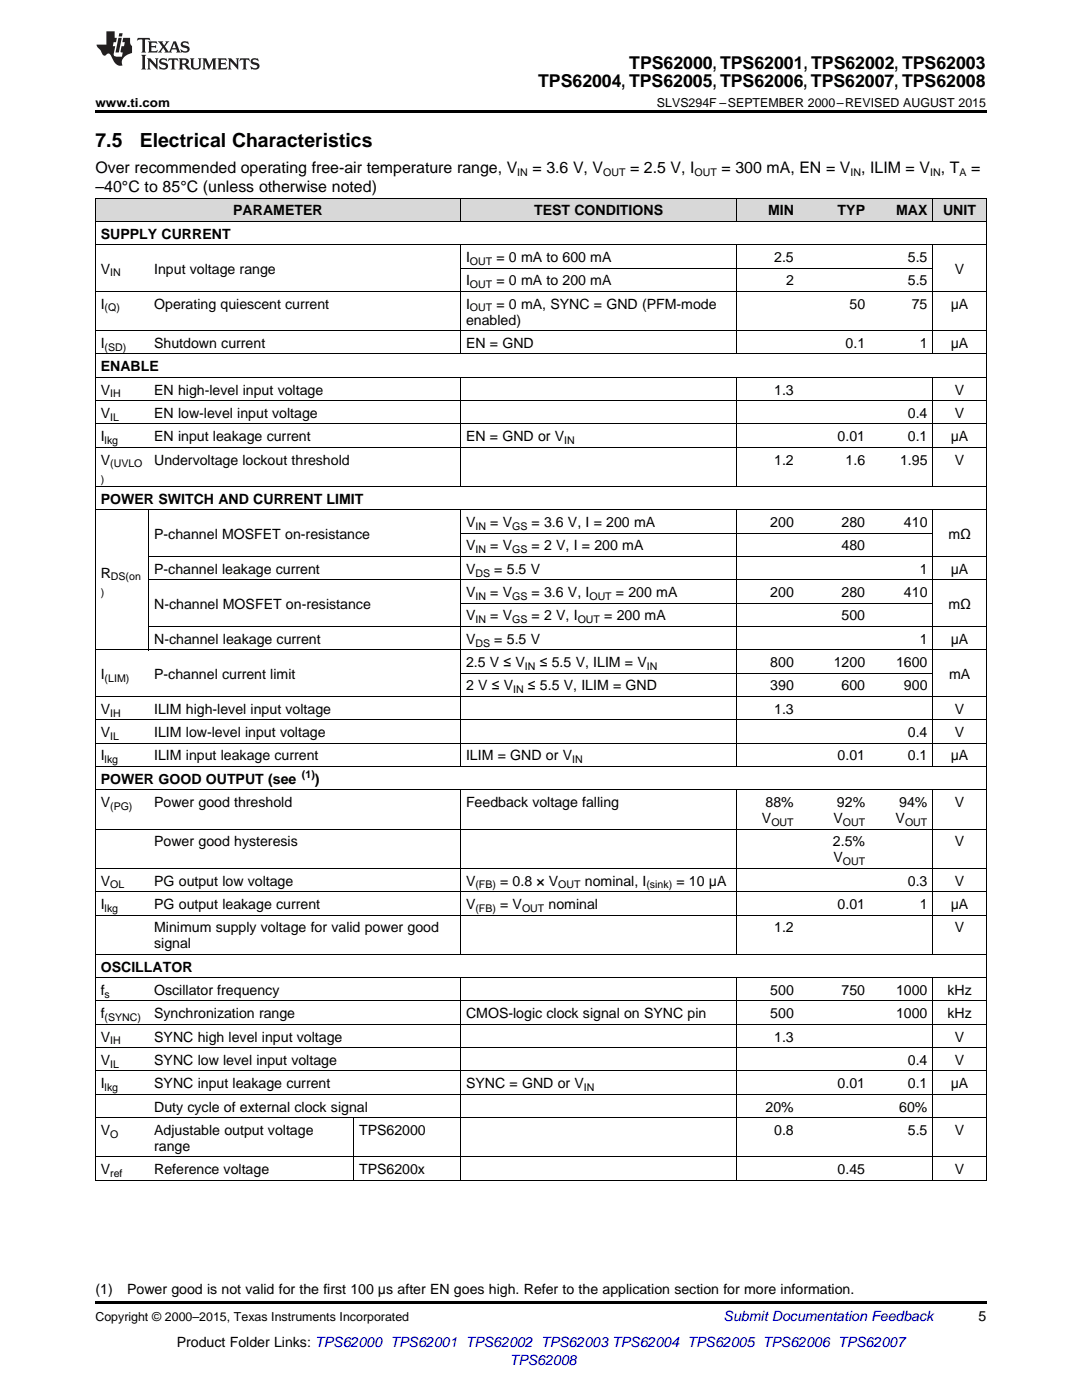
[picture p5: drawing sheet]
<svg xmlns="http://www.w3.org/2000/svg" width="216mm" height="279mm" viewBox="0 0 216 279" stroke-linecap="round" stroke-linejoin="round" font-family="sans-serif">
<defs><g id="words">
<g font-size="3.9">
<text x="19" y="29.3">7.5</text>
<text x="27.9" y="29.3">Electrical Characteristics</text>
</g>
<g font-size="3.5">
<text x="107.4" y="17.3">TPS62004, TPS62005, TPS62006, TPS62007, TPS62008</text>
<text x="125.6" y="13.8">TPS62000, TPS62001, TPS62002, TPS62003</text>
</g>
<g font-size="3.2">
<text x="19" y="34.4">Over recommended operating free-air temperature range, V</text>
<text x="106.2" y="34.4">= 3.6 V, V</text>
<text x="125.7" y="34.4">= 2.5 V, I</text>
<text x="144" y="34.4">= 300 mA, EN = V , ILIM = V , T</text>
<text x="193.8" y="34.4">=</text>
<text x="19" y="38.3">–40°C to 85°C (unless otherwise noted)</text>
</g>
<g font-size="2.8">
<text x="20.1" y="47.6">SUPPLY CURRENT</text>
<text x="46.5" y="43">PARAMETER</text>
<text x="106.6" y="43">TEST CONDITIONS</text>
<text x="153.2" y="43">MIN</text>
<text x="167.1" y="43">TYP</text>
<text x="178.8" y="43">MAX</text>
<text x="188.2" y="43">UNIT</text>
<text x="93" y="52.3">I</text>
<text x="99.1" y="52.3">= 0 mA to 600 mA</text>
<text x="154.5" y="52.3">2.5</text>
<text x="181.2" y="52.3">5.5</text>
<text x="20.1" y="54.6">V</text>
<text x="30.8" y="54.6">Input voltage range</text>
<text x="93" y="56.9">I</text>
<text x="99.1" y="56.9">= 0 mA to 200 mA</text>
<text x="156.8" y="56.9">2</text>
<text x="181.2" y="56.9">5.5</text>
<text x="190.5" y="54.6">V</text>
<text x="20.1" y="61.6">I</text>
<text x="30.8" y="61.6">Operating quiescent current</text>
<text x="93" y="61.6">I</text>
<text x="93" y="64.8">enabled)</text>
<text x="99.1" y="61.6">= 0 mA, SYNC = GND (PFM-mode</text>
<text x="169.5" y="61.6">50</text>
<text x="181.9" y="61.6">75</text>
<text x="189.7" y="61.6">μA</text>
<text x="20.1" y="69.4">I</text>
<text x="30.8" y="69.4">Shutdown current</text>
<text x="93" y="69.4">EN = GND</text>
<text x="168.7" y="69.4">0.1</text>
<text x="183.5" y="69.4">1</text>
<text x="189.7" y="69.4">μA</text>
<text x="20.1" y="74.1">ENABLE</text>
<text x="20.1" y="78.7">V</text>
<text x="20.1" y="83.4">V</text>
<text x="30.8" y="78.7">EN high-level input voltage</text>
<text x="30.8" y="83.4">EN low-level input voltage</text>
<text x="154.5" y="78.7">1.3</text>
<text x="181.2" y="83.4">0.4</text>
<text x="190.5" y="78.7">V</text>
<text x="190.5" y="83.4">V</text>
<text x="20.1" y="88.1">I</text>
<text x="30.8" y="88.1">EN input leakage current</text>
<text x="93" y="88.1">EN = GND or V</text>
<text x="167.1" y="88.1">0.01</text>
<text x="181.2" y="88.1">0.1</text>
<text x="189.7" y="88.1">μA</text>
<text x="20.1" y="92.7">V</text>
<text x="30.8" y="92.7">Undervoltage lockout threshold</text>
<text x="154.5" y="92.7">1.2</text>
<text x="168.7" y="92.7">1.6</text>
<text x="179.6" y="92.7">1.95</text>
<text x="190.5" y="92.7">V</text>
<text x="20.1" y="100.5">POWER SWITCH AND CURRENT LIMIT</text>
<text x="30.8" y="107.5">P-channel MOSFET on-resistance</text>
<text x="93" y="105.2">V</text>
<text x="97.8" y="105.2">= V</text>
<text x="106.1" y="105.2">= 3.6 V, I = 200 mA</text>
<text x="153.7" y="105.2">200</text>
<text x="167.9" y="105.2">280</text>
<text x="180.4" y="105.2">410</text>
<text x="189.2" y="107.5">mΩ</text>
<text x="93" y="109.9">V</text>
<text x="97.8" y="109.9">= V</text>
<text x="106.1" y="109.9">= 2 V, I = 200 mA</text>
<text x="167.9" y="109.9">480</text>
<text x="20.1" y="115.3">R</text>
<text x="30.8" y="114.5">P-channel leakage current</text>
<text x="93" y="114.5">V</text>
<text x="93" y="119.2">V</text>
<text x="97.8" y="119.2">= V</text>
<text x="98.6" y="114.5">= 5.5 V</text>
<text x="106.1" y="119.2">= 3.6 V, I</text>
<text x="122.9" y="119.2">= 200 mA</text>
<text x="153.7" y="119.2">200</text>
<text x="167.9" y="119.2">280</text>
<text x="180.4" y="119.2">410</text>
<text x="183.5" y="114.5">1</text>
<text x="189.7" y="114.5">μA</text>
<text x="30.8" y="121.5">N-channel MOSFET on-resistance</text>
<text x="93" y="123.8">V</text>
<text x="97.8" y="123.8">= V</text>
<text x="106.1" y="123.8">= 2 V, I</text>
<text x="120.6" y="123.8">= 200 mA</text>
<text x="167.9" y="123.8">500</text>
<text x="189.2" y="121.5">mΩ</text>
<text x="30.8" y="128.5">N-channel leakage current</text>
<text x="93" y="128.5">V</text>
<text x="98.6" y="128.5">= 5.5 V</text>
<text x="183.5" y="128.5">1</text>
<text x="189.7" y="128.5">μA</text>
<text x="20.1" y="135.5">I</text>
<text x="30.8" y="135.5">P-channel current limit</text>
<text x="93" y="133.1">2.5 V ≤ V</text>
<text x="93" y="137.8">2 V ≤ V</text>
<text x="105.3" y="137.8">≤ 5.5 V, ILIM = GND</text>
<text x="107.7" y="133.1">≤ 5.5 V, ILIM = V</text>
<text x="153.7" y="133.1">800</text>
<text x="153.7" y="137.8">390</text>
<text x="166.4" y="133.1">1200</text>
<text x="167.9" y="137.8">600</text>
<text x="178.8" y="133.1">1600</text>
<text x="180.4" y="137.8">900</text>
<text x="189.4" y="135.5">mA</text>
<text x="20.1" y="142.5">V</text>
<text x="30.8" y="142.5">ILIM high-level input voltage</text>
<text x="154.5" y="142.5">1.3</text>
<text x="190.5" y="142.5">V</text>
<text x="20.1" y="147.1">V</text>
<text x="30.8" y="147.1">ILIM low-level input voltage</text>
<text x="181.2" y="147.1">0.4</text>
<text x="190.5" y="147.1">V</text>
<text x="20.1" y="151.8">I</text>
<text x="30.8" y="151.8">ILIM input leakage current</text>
<text x="93" y="151.8">ILIM = GND or V</text>
<text x="167.1" y="151.8">0.01</text>
<text x="181.2" y="151.8">0.1</text>
<text x="189.7" y="151.8">μA</text>
<text x="20.1" y="156.4">POWER GOOD OUTPUT (see</text>
<text x="20.1" y="161.1">V</text>
<text x="30.8" y="161.1">Power good threshold</text>
<text x="62.8" y="156.4">)</text>
<text x="93" y="161.1">Feedback voltage falling</text>
<text x="152.8" y="161.1">88%</text>
<text x="167" y="161.1">92%</text>
<text x="179.4" y="161.1">94%</text>
<text x="190.5" y="161.1">V</text>
<text x="152" y="164.3">V</text>
<text x="166.3" y="164.3">V</text>
<text x="178.7" y="164.3">V</text>
<text x="30.8" y="168.9">Power good hysteresis</text>
<text x="166.2" y="168.9">2.5%</text>
<text x="166.3" y="172.1">V</text>
<text x="190.5" y="168.9">V</text>
<text x="20.1" y="176.7">V</text>
<text x="30.8" y="176.7">PG output low voltage</text>
<text x="93" y="176.7">V</text>
<text x="99.8" y="176.7">= 0.8 × V</text>
<text x="116.7" y="176.7">nominal, I</text>
<text x="135" y="176.7">= 10 μA</text>
<text x="181.2" y="176.7">0.3</text>
<text x="190.5" y="176.7">V</text>
<text x="20.1" y="181.4">I</text>
<text x="30.8" y="181.4">PG output leakage current</text>
<text x="93" y="181.4">V</text>
<text x="99.8" y="181.4">= V</text>
<text x="109.5" y="181.4">nominal</text>
<text x="167.1" y="181.4">0.01</text>
<text x="183.5" y="181.4">1</text>
<text x="189.7" y="181.4">μA</text>
<text x="30.8" y="186.1">Minimum supply voltage for valid power good</text>
<text x="30.8" y="189.2">signal</text>
<text x="154.5" y="186.1">1.2</text>
<text x="190.5" y="186.1">V</text>
<text x="20.1" y="193.9">OSCILLATOR</text>
<text x="20.1" y="198.5">f</text>
<text x="20.1" y="203.2">f</text>
<text x="30.8" y="198.5">Oscillator frequency</text>
<text x="30.8" y="203.2">Synchronization range</text>
<text x="93" y="203.2">CMOS-logic clock signal on SYNC pin</text>
<text x="153.7" y="198.5">500</text>
<text x="153.7" y="203.2">500</text>
<text x="167.9" y="198.5">750</text>
<text x="178.8" y="198.5">1000</text>
<text x="178.8" y="203.2">1000</text>
<text x="189.1" y="198.5">kHz</text>
<text x="189.1" y="203.2">kHz</text>
<text x="20.1" y="207.9">V</text>
<text x="30.8" y="207.9">SYNC high level input voltage</text>
<text x="154.5" y="207.9">1.3</text>
<text x="190.5" y="207.9">V</text>
<text x="20.1" y="212.5">V</text>
<text x="30.8" y="212.5">SYNC low level input voltage</text>
<text x="181.2" y="212.5">0.4</text>
<text x="190.5" y="212.5">V</text>
<text x="20.1" y="217.2">I</text>
<text x="30.8" y="217.2">SYNC input leakage current</text>
<text x="30.8" y="221.8">Duty cycle of external clock signal</text>
<text x="93" y="217.2">SYNC = GND or V</text>
<text x="152.8" y="221.8">20%</text>
<text x="167.1" y="217.2">0.01</text>
<text x="179.4" y="221.8">60%</text>
<text x="181.2" y="217.2">0.1</text>
<text x="189.7" y="217.2">μA</text>
<text x="20.1" y="226.5">V</text>
<text x="30.8" y="226.5">Adjustable output voltage</text>
<text x="71.6" y="226.5">TPS62000</text>
<text x="154.5" y="226.5">0.8</text>
<text x="181.2" y="226.5">5.5</text>
<text x="190.5" y="226.5">V</text>
<text x="30.8" y="229.7">range</text>
<text x="20.1" y="234.3">V</text>
<text x="30.8" y="234.3">Reference voltage</text>
<text x="71.6" y="234.3">TPS6200x</text>
<text x="167.1" y="234.3">0.45</text>
<text x="190.5" y="234.3">V</text>
<text x="19" y="258.2">(1)</text>
<text x="25.4" y="258.2">Power good is not valid for the first 100 μs after EN goes high. Refer to the application section for more information.</text>
<text x="195.3" y="263.6">5</text>
<text x="35.3" y="268.9">Product Folder Links: TPS62000 TPS62001 TPS62002 TPS62003 TPS62004 TPS62005 TPS62006 TPS62007</text>
</g>
<g font-size="2.8" fill="#0000c8">
<text x="144.4" y="263.6">Submit Documentation Feedback</text>
<text x="101.7" y="272.4">TPS62008</text>
</g>
<g font-size="2.5">
<text x="19" y="21.4">www.ti.com</text>
<text x="131.1" y="21.4">SLVS294F –SEPTEMBER 2000–REVISED AUGUST 2015</text>
<text x="19" y="263.6">Copyright © 2000–2015, Texas Instruments Incorporated</text>
</g>
<g font-size="2.1">
<text x="103.2" y="35.1">IN</text>
<text x="120.4" y="35.1">OUT</text>
<text x="138.6" y="35.1">OUT</text>
<text x="169.7" y="35.1">IN</text>
<text x="185.6" y="35.1">IN</text>
<text x="191.4" y="35.1">A</text>
<text x="93.8" y="52.8">OUT</text>
<text x="22" y="55.2">IN</text>
<text x="93.8" y="57.5">OUT</text>
<text x="20.9" y="62.2">(Q)</text>
<text x="93.8" y="62.2">OUT</text>
<text x="20.9" y="70">(SD)</text>
<text x="22" y="79.3">IH</text>
<text x="22" y="84">IL</text>
<text x="20.9" y="88.6">lkg</text>
<text x="112.6" y="88.6">IN</text>
<text x="22" y="93.3">(UVLO</text>
<text x="20.1" y="96.4">)</text>
<text x="94.9" y="105.8">IN</text>
<text x="102.2" y="105.8">GS</text>
<text x="94.9" y="110.4">IN</text>
<text x="102.2" y="110.4">GS</text>
<text x="20.1" y="119">)</text>
<text x="22.1" y="115.8">DS(on</text>
<text x="94.9" y="115.1">DS</text>
<text x="94.9" y="119.7">IN</text>
<text x="102.2" y="119.7">GS</text>
<text x="117.6" y="119.7">OUT</text>
<text x="94.9" y="124.4">IN</text>
<text x="102.2" y="124.4">GS</text>
<text x="115.3" y="124.4">OUT</text>
<text x="94.9" y="129">DS</text>
<text x="20.9" y="136">(LIM)</text>
<text x="104.7" y="133.7">IN</text>
<text x="129.1" y="133.7">IN</text>
<text x="22" y="143">IH</text>
<text x="102.4" y="138.4">IN</text>
<text x="22" y="147.7">IL</text>
<text x="20.9" y="152.3">lkg</text>
<text x="60.2" y="155.3">(1)</text>
<text x="114.2" y="152.3">IN</text>
<text x="22" y="161.6">(PG)</text>
<text x="153.9" y="164.8">OUT</text>
<text x="168.2" y="164.8">OUT</text>
<text x="180.6" y="164.8">OUT</text>
<text x="168.2" y="172.6">OUT</text>
<text x="22" y="177.3">OL</text>
<text x="94.9" y="177.3">(FB)</text>
<text x="111.4" y="177.3">OUT</text>
<text x="129" y="177.3">(sink)</text>
<text x="20.9" y="182">lkg</text>
<text x="94.9" y="182">(FB)</text>
<text x="104.2" y="182">OUT</text>
<text x="20.9" y="199.1">s</text>
<text x="20.9" y="203.8">(SYNC)</text>
<text x="22" y="208.4">IH</text>
<text x="22" y="213.1">IL</text>
<text x="20.9" y="217.7">lkg</text>
<text x="116.5" y="217.7">IN</text>
<text x="22" y="227">O</text>
<text x="22" y="234.9">ref</text>
</g>
</g></defs>
<g fill="#d8d8d8">
<path d="M19 39.6h10.7v4.6h-10.7z"/>
<path d="M29.7 39.6h40.9v4.6h-40.9z"/>
<path d="M70.6 39.6h21.3v4.6h-21.3z"/>
<path d="M91.9 39.6h55.1v4.6h-55.1z"/>
<path d="M147 39.6h12.5v4.6h-12.5z"/>
<path d="M159.5 39.6h14.2v4.6h-14.2z"/>
<path d="M173.7 39.6h12.5v4.6h-12.5z"/>
<path d="M186.2 39.6h10.6v4.6h-10.6z"/>
</g>
<path d="M19 22h177.8v.5h-177.8zM19 259.7h177.8v.5h-177.8z" fill="#000"/>
<g fill="none" stroke="#000" stroke-width=".2">
<path d="M19 39.5h177.8M19.1 39.5v196.1M91.9 39.5v4.7M147 39.5v4.7M186.1 39.5v4.7M196.8 39.5v196.1M19 58.2h177.8M19 48.8h177.8M19 44.2h177.8M91.9 48.9v21.8M91.9 53.5h94.2M147 48.9v21.8"/>
<path d="M186.1 48.9v21.8M19 80h177.8M19 75.3h177.8M19 70.6h177.8M19 66h177.8M91.9 75.3v21.9M147 75.3v21.9M186.1 75.3v21.9M19 97.1h177.8M19 89.3h177.8M19 84.6h177.8M19 101.8h177.8"/>
<path d="M29.7 101.8v28M29.7 115.7h167.1M29.7 111.1h167.1M91.9 101.8v51.2M91.9 106.4h94.2M147 101.8v51.2M186.1 101.8v51.2M19 139h177.8M19 129.7h177.8M29.7 125h167.1M91.9 134.4h94.2M91.9 120.4h94.2"/>
<path d="M19 157.6h177.8M19 153h177.8M19 148.3h177.8M19 143.7h177.8M91.9 157.7v32.8M147 157.7v32.8M186.1 157.7v32.8M19 178h177.8M19 173.3h177.8M19 165.5h177.8M19 199.8h177.8M19 195.1h177.8"/>
<path d="M19 190.4h177.8M19 182.6h177.8M91.9 195.1v40.5M147 195.1v40.5M186.1 195.1v40.5M19 218.4h177.8M19 213.7h177.8M19 209.1h177.8M19 204.4h177.8M19 235.5h177.8M19 230.9h177.8M19 223h177.8"/>
<path d="M70.5 223.1v12.5"/>
</g>
<g fill="#231f20">
<path d="M27.5 7.6l-.1 .5 .4-.2h.6v.1v2.1l-.2 .4h1l-.3-.4v-2.1l.1-.1h.5l.5 .2-.2-.5zM29.5 8.3l.2 .3v1.5l-.2 .4h1.8l.2-.6a1.04 1.04 0 0 1-1.3 .2v-.7h.6l.3 .2v-.6l-.3 .2h-.6v-.6l.8-.1 .4 .3-.2-.5zM31.5 8.3l.9 1.1-.9 1.1h.8l-.2-.2 .5-.7 .4 .7-.2 .2h1.5l-.1-.2 .1-.4h.9l.1 .4-.2 .2h1l-.3-.3-.7-1.9h-.5l-.9 2-.8-1 .9-1h-.8l.1 .3-.3 .5-.4-.6 .2-.2zM34.7 8.6l.4 1h-.7zM36.3 8.4a.63 .63 0 0 0-.2 .7 .63 .63 0 0 0 .6 .4l.6 .2 .1 .2a.75 .75 0 0 1-.7 .4 .75 .75 0 0 1-.6-.5l.1 .7 .1-.1a1.11 1.11 0 0 0 1.5-.6 1.13 1.13 0 0 0-1.2-.8l-.1-.4a1.04 1.04 0 0 1 1.2 .2l-.2-.5-.1 .1-.5-.2zM28.2 10.9l.2 .4v2.2l-.2 .4h1l-.3-.4v-2.2l.3-.4zM29.3 11.6l.3 .4v1.5l-.3 .4h.8l-.2-.4v-1.3l1.5 1.7v-1.9l.2-.4h-.7l.2 .4v.9l-1.1-1.3zM32 11.8a.62 .62 0 0 0-.2 .7 .62 .62 0 0 0 .6 .4l.6 .1 .1 .3a.76 .76 0 0 1-.7 .3 .76 .76 0 0 1-.6-.4l.1 .7 .1-.1a1.11 1.11 0 0 0 1.5-.6 1.13 1.13 0 0 0-1.2-.8l-.1-.4a1.04 1.04 0 0 1 1.2 .2l-.2-.6-.1 .1-.5-.1zM33.7 11.6l-.2 .6a.61 .61 0 0 1 .8-.3v1.6l-.2 .4h.9l-.2-.4v-1.6a.63 .63 0 0 1 .8 .3l-.2-.6zM35.6 11.6l.3 .4v1.5l-.3 .4h1l-.2-.2v-.8l.5 .2a.76 .76 0 0 0 1.2 .7l-1-1a.58 .58 0 0 0 .6-.5 .58 .58 0 0 0-.5-.6zM36.4 11.9h.1a.45 .45 0 0 1 .5 .1 .45 .45 0 0 1 .1 .5l-.7 .2zM37.9 11.6l.2 .2a2.17 2.17 0 0 0 .3 1.9 .99 .99 0 0 0 1.6-.6v-1.1l.2-.4h-.7l.2 .2a1.92 1.92 0 0 1-.2 1.8 .6 .6 0 0 1-.9-.5v-1.1l.2-.4zM40.4 11.6l.2 .4v1.5l-.2 .4h.7l-.2-.4v-1.4l.8 1.8 .8-1.8v1.4l-.2 .4h.9l-.2-.4v-1.5l.2-.4h-.8l-.6 1.5-.6-1.5zM43.4 11.6l.2 .4v1.5l-.2 .4h1.8l.2-.6a1.04 1.04 0 0 1-1.3 .1v-.6h.5l.4 .2v-.6l-.4 .2h-.5v-.7h.8l.3 .3-.1-.6zM45.5 11.6l.2 .4v1.5l-.2 .4h.7l-.2-.4v-1.3l1.5 1.7v-1.9l.2-.4h-.7l.2 .4v.9l-1.1-1.3zM47.9 11.6l-.1 .6a.61 .61 0 0 1 .8-.3v1.6l-.3 .4h1l-.3-.4 .1-1.6a.63 .63 0 0 1 .7 .3l-.1-.6zM50.2 11.8a.62 .62 0 0 0-.2 .7 .62 .62 0 0 0 .6 .4l.6 .1 .2 .3a.76 .76 0 0 1-.8 .3 .76 .76 0 0 1-.6-.4l.1 .7 .2-.1a1.11 1.11 0 0 0 1.5-.6 1.13 1.13 0 0 0-1.3-.8l-.1-.4a1.04 1.04 0 0 1 1.2 .2l-.1-.6-.2 .1-.5-.1z"/>
<path d="M21.2 6.3v2.6h-1.9l.1 .4 .7 .9a.91 .91 0 0 0 1 .8 .56 .56 0 0 1 .5-.3 .56 .56 0 0 1 .5 .3l.4 .8a1.53 1.53 0 0 0 1.9 1.2 1.54 1.54 0 0 1 1-2.1l.9-.3v-1.4a1.52 1.52 0 0 1-.3-1.6h-1.4l-.2 .8h.5l-.2 .8h-.4l-.2 1v.2l.4 .1-.2 .8a1.93 1.93 0 0 1-1.6-.3l.3-1.8h-.5l.2-.8h.4l.2-.8h-.4v-1.3zM23.6 7.6l-.6 2.9h.7l.6-2.9zM23.8 6.6l-.1 .7h.6l.2-.7z"/>
</g>
<use href="#words"/>
</svg>
